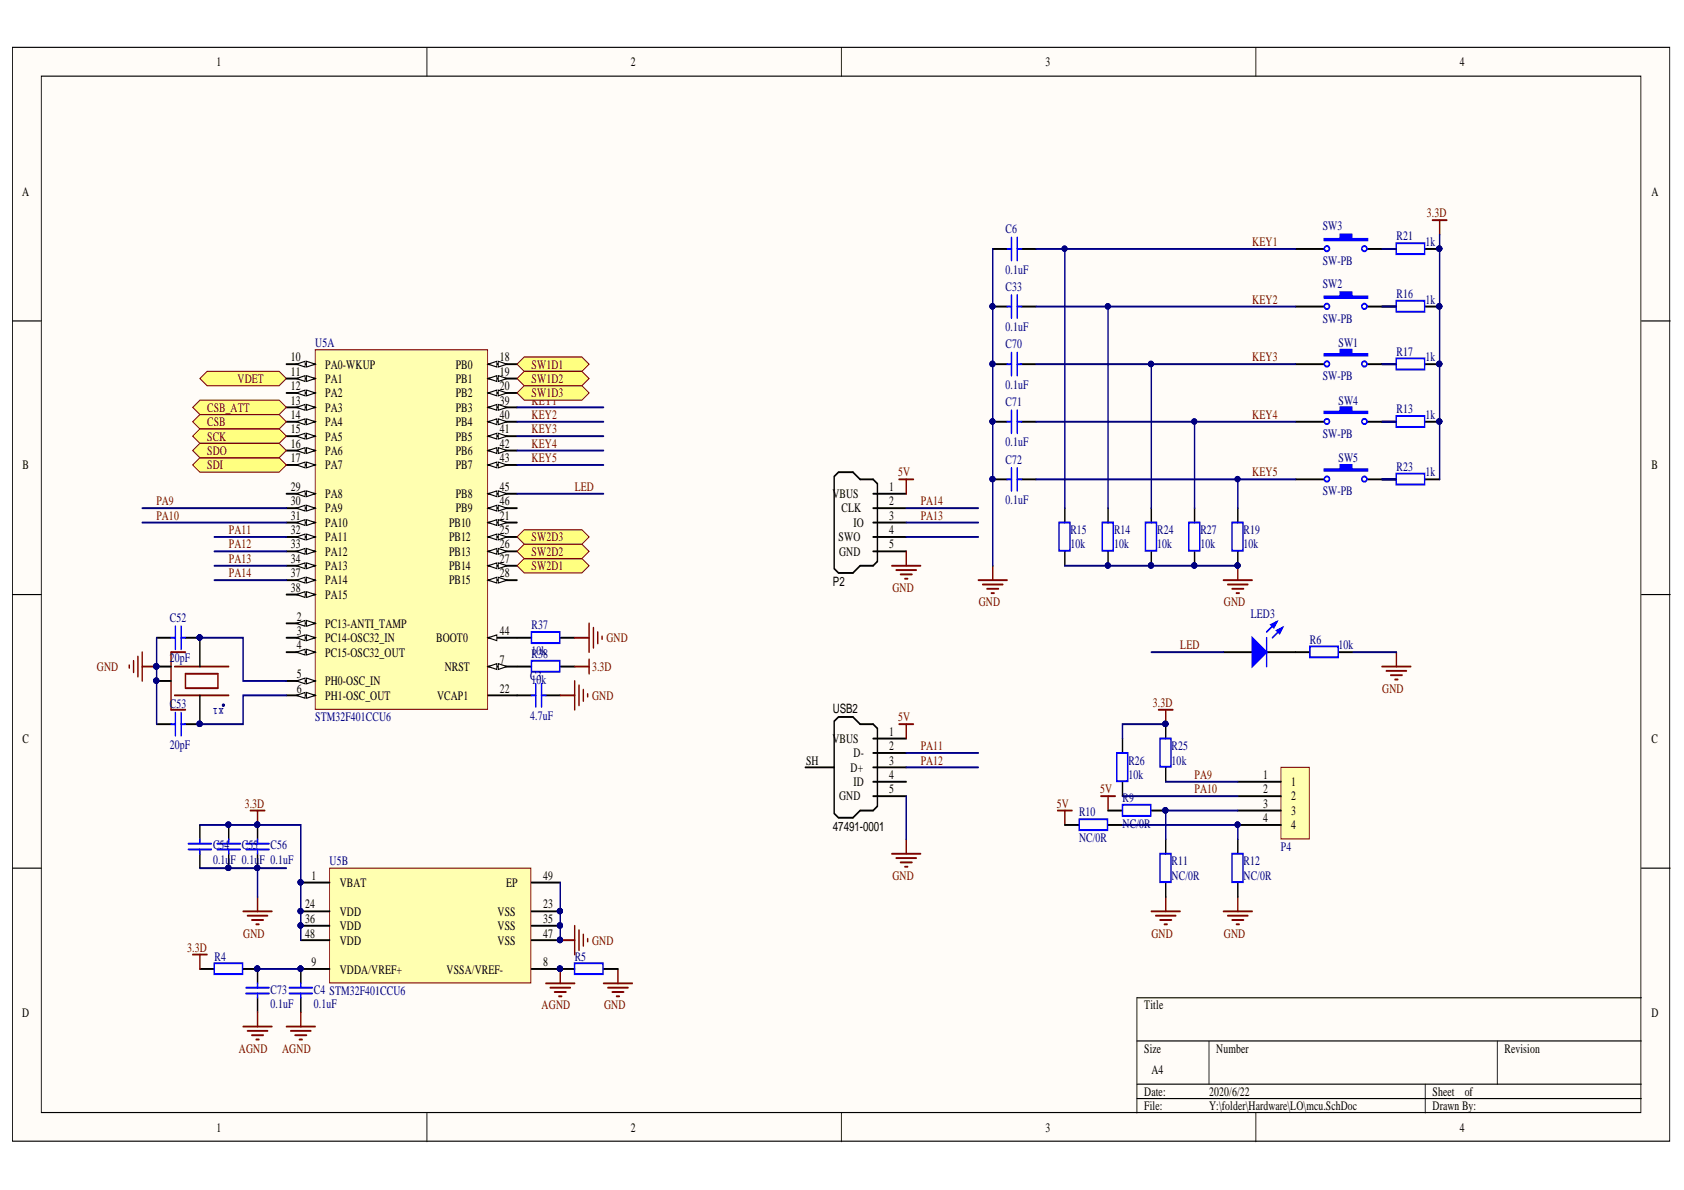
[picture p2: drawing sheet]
<svg xmlns="http://www.w3.org/2000/svg" width="297mm" height="210mm" viewBox="0 0 297 210" stroke-linecap="round" stroke-linejoin="round" font-family="sans-serif">
<defs><g id="words">
<g font-size="2.3">
<text x="38.2" y="11.7">1</text>
<text x="111.3" y="11.7">2</text>
<text x="184.4" y="11.7">3</text>
<text x="257.5" y="11.7">4</text>
<text x="3.9" y="34.5">A</text>
<text x="291.3" y="34.5">A</text>
<text x="51.3" y="63.8">10</text>
<text x="57.4" y="65">PA0-WKUP</text>
<text x="80.4" y="65">PB0</text>
<text x="88.2" y="63.8">18</text>
<text x="51.3" y="66.3">11</text>
<text x="51.3" y="68.8">12</text>
<text x="51.3" y="71.4">13</text>
<text x="57.4" y="67.6">PA1</text>
<text x="57.4" y="70.1">PA2</text>
<text x="80.4" y="67.6">PB1</text>
<text x="80.4" y="70.1">PB2</text>
<text x="88.2" y="66.3">19</text>
<text x="88.2" y="68.8">20</text>
<text x="88.2" y="71.4">39</text>
<text x="51.3" y="73.9">14</text>
<text x="51.3" y="76.4">15</text>
<text x="57.4" y="72.6">PA3</text>
<text x="57.4" y="75.2">PA4</text>
<text x="57.4" y="77.7">PA5</text>
<text x="80.4" y="72.6">PB3</text>
<text x="80.4" y="75.2">PB4</text>
<text x="80.4" y="77.7">PB5</text>
<text x="88.2" y="73.9">40</text>
<text x="88.2" y="76.4">41</text>
<text x="4" y="82.8">B</text>
<text x="51.3" y="79">16</text>
<text x="51.3" y="81.5">17</text>
<text x="57.4" y="80.2">PA6</text>
<text x="57.4" y="82.8">PA7</text>
<text x="80.4" y="80.2">PB6</text>
<text x="80.4" y="82.8">PB7</text>
<text x="88.2" y="79">42</text>
<text x="88.2" y="81.5">43</text>
<text x="291.3" y="82.8">B</text>
<text x="51.3" y="86.6">29</text>
<text x="51.3" y="89.1">30</text>
<text x="57.4" y="87.8">PA8</text>
<text x="80.4" y="87.8">PB8</text>
<text x="88.2" y="86.6">45</text>
<text x="88.2" y="89.1">46</text>
<text x="146.8" y="87.8">VBUS</text>
<text x="156.8" y="86.6">1</text>
<text x="156.8" y="89.1">2</text>
<text x="51.3" y="91.7">31</text>
<text x="51.3" y="94.2">32</text>
<text x="57.4" y="90.4">PA9</text>
<text x="57.4" y="92.9">PA10</text>
<text x="57.4" y="95.5">PA11</text>
<text x="79.2" y="92.9">PB10</text>
<text x="79.2" y="95.5">PB12</text>
<text x="80.4" y="90.4">PB9</text>
<text x="88.2" y="91.7">21</text>
<text x="88.2" y="94.2">25</text>
<text x="147.9" y="95.5">SWO</text>
<text x="148.4" y="90.4">CLK</text>
<text x="150.6" y="92.9">IO</text>
<text x="156.8" y="91.7">3</text>
<text x="156.8" y="94.2">4</text>
<text x="51.3" y="96.7">33</text>
<text x="51.3" y="99.3">34</text>
<text x="51.3" y="101.8">37</text>
<text x="57.4" y="98">PA12</text>
<text x="57.4" y="100.5">PA13</text>
<text x="79.2" y="98">PB13</text>
<text x="79.2" y="100.5">PB14</text>
<text x="88.2" y="96.7">26</text>
<text x="88.2" y="99.3">27</text>
<text x="88.2" y="101.8">28</text>
<text x="148" y="98">GND</text>
<text x="156.8" y="96.7">5</text>
<text x="51.3" y="104.4">38</text>
<text x="57.4" y="103.1">PA14</text>
<text x="57.4" y="105.7">PA15</text>
<text x="79.2" y="103.1">PB15</text>
<text x="146.9" y="103.4">P2</text>
<text x="52.4" y="109.5">2</text>
<text x="52.4" y="112">3</text>
<text x="57.4" y="110.8">PC13-ANTI_TAMP</text>
<text x="57.4" y="113.3">PC14-OSC32_IN</text>
<text x="76.9" y="113.3">BOOT0</text>
<text x="88.2" y="112">44</text>
<text x="52.4" y="114.6">4</text>
<text x="52.4" y="119.6">5</text>
<text x="57.4" y="115.8">PC15-OSC32_OUT</text>
<text x="78.4" y="118.4">NRST</text>
<text x="88.2" y="117.1">7</text>
<text x="52.4" y="122.2">6</text>
<text x="57.4" y="120.9">PH0-OSC_IN</text>
<text x="57.4" y="123.4">PH1-OSC_OUT</text>
<text x="77.1" y="123.4">VCAP1</text>
<text x="88.2" y="122.2">22</text>
<text x="146.9" y="125.7">USB2</text>
<text x="4" y="131.1">C</text>
<text x="146.8" y="131.1">VBUS</text>
<text x="156.8" y="129.8">1</text>
<text x="291.3" y="131.1">C</text>
<text x="142.2" y="134.9">SH</text>
<text x="150" y="136.1">D+</text>
<text x="150.6" y="133.6">D-</text>
<text x="156.8" y="132.3">2</text>
<text x="156.8" y="134.9">3</text>
<text x="156.8" y="137.4">4</text>
<text x="222.8" y="137.4">1</text>
<text x="148" y="141.2">GND</text>
<text x="150.6" y="138.7">ID</text>
<text x="156.8" y="139.9">5</text>
<text x="222.8" y="139.9">2</text>
<text x="222.8" y="142.5">3</text>
<text x="227.7" y="138.7">1</text>
<text x="227.7" y="141.2">2</text>
<text x="227.7" y="143.7">3</text>
<text x="146.9" y="146.5">47491-0001</text>
<text x="222.8" y="145">4</text>
<text x="227.7" y="146.3">4</text>
<text x="54.9" y="155.1">1</text>
<text x="95.8" y="155.1">49</text>
<text x="53.8" y="160.2">24</text>
<text x="59.9" y="156.4">VBAT</text>
<text x="59.9" y="161.5">VDD</text>
<text x="87.8" y="161.5">VSS</text>
<text x="89.3" y="156.4">EP</text>
<text x="95.8" y="160.2">23</text>
<text x="53.8" y="162.8">36</text>
<text x="53.8" y="165.4">48</text>
<text x="59.9" y="164.1">VDD</text>
<text x="59.9" y="166.6">VDD</text>
<text x="87.8" y="164.1">VSS</text>
<text x="87.8" y="166.6">VSS</text>
<text x="95.8" y="162.8">35</text>
<text x="95.8" y="165.4">47</text>
<text x="54.9" y="170.5">9</text>
<text x="59.9" y="171.7">VDDA/VREF+</text>
<text x="78.8" y="171.7">VSSA/VREF-</text>
<text x="95.8" y="170.5">8</text>
<text x="3.9" y="179.3">D</text>
<text x="201.8" y="178.1">Title</text>
<text x="291.3" y="179.3">D</text>
<text x="201.8" y="185.7">Size</text>
<text x="214.5" y="185.7">Number</text>
<text x="265.4" y="185.7">Revision</text>
<text x="203.1" y="189.5">A4</text>
<text x="201.8" y="193.3">Date:</text>
<text x="201.8" y="195.8">File:</text>
<text x="213.3" y="193.3">2020/6/22</text>
<text x="213.3" y="195.8">Y:\folder\Hardware\LO\mcu.SchDoc</text>
<text x="252.7" y="193.3">Sheet</text>
<text x="252.7" y="195.8">Drawn By:</text>
<text x="258.4" y="193.3">of</text>
<text x="38.2" y="199.6">1</text>
<text x="111.3" y="199.6">2</text>
<text x="184.4" y="199.6">3</text>
<text x="257.5" y="199.6">4</text>
</g>
<g font-size="2.3" fill="#000080">
<text x="177.4" y="41.1">C6</text>
<text x="233.3" y="40.6">SW3</text>
<text x="233.3" y="46.8">SW-PB</text>
<text x="246.3" y="42.4">R21</text>
<text x="251.4" y="43.5">1k</text>
<text x="177.4" y="48.3">0.1uF</text>
<text x="177.4" y="51.3">C33</text>
<text x="233.3" y="50.8">SW2</text>
<text x="246.3" y="52.6">R16</text>
<text x="251.4" y="53.6">1k</text>
<text x="177.4" y="58.4">0.1uF</text>
<text x="233.3" y="56.9">SW-PB</text>
<text x="55.6" y="61.2">U5A</text>
<text x="177.4" y="61.5">C70</text>
<text x="236.1" y="61.2">SW1</text>
<text x="246.3" y="62.7">R17</text>
<text x="251.4" y="63.8">1k</text>
<text x="177.4" y="68.6">0.1uF</text>
<text x="177.4" y="71.6">C71</text>
<text x="233.3" y="67">SW-PB</text>
<text x="236.1" y="71.4">SW4</text>
<text x="233.3" y="77.2">SW-PB</text>
<text x="246.3" y="72.9">R13</text>
<text x="251.4" y="73.9">1k</text>
<text x="177.4" y="78.7">0.1uF</text>
<text x="177.4" y="81.8">C72</text>
<text x="236.1" y="81.5">SW5</text>
<text x="246.3" y="83">R23</text>
<text x="177.4" y="88.9">0.1uF</text>
<text x="233.3" y="87.3">SW-PB</text>
<text x="251.4" y="84">1k</text>
<text x="188.8" y="94.2">R15</text>
<text x="196.5" y="94.2">R14</text>
<text x="204.1" y="94.2">R24</text>
<text x="211.7" y="94.2">R27</text>
<text x="219.4" y="94.2">R19</text>
<text x="188.8" y="96.7">10k</text>
<text x="196.5" y="96.7">10k</text>
<text x="204.1" y="96.7">10k</text>
<text x="211.7" y="96.7">10k</text>
<text x="219.4" y="96.7">10k</text>
<text x="30" y="109.7">C52</text>
<text x="93.8" y="111">R37</text>
<text x="220.6" y="109">LED3</text>
<text x="231" y="113.5">R6</text>
<text x="30" y="116.8">2</text>
<text x="30.8" y="116.8">0pF</text>
<text x="93.5" y="119.9">C3</text>
<text x="93.8" y="115.6">10k</text>
<text x="93.8" y="116.1">R38</text>
<text x="236.1" y="114.6">10k</text>
<text x="30" y="125">C53</text>
<text x="93.8" y="120.7">1</text>
<text x="94.7" y="120.7">0</text>
<text x="95.5" y="120.7">k</text>
<text x="55.6" y="127.2">STM32F401CCU6</text>
<text x="93.5" y="127">4.7uF</text>
<text x="30" y="132.1">20pF</text>
<text x="199" y="134.9">R26</text>
<text x="199" y="137.4">10k</text>
<text x="206.7" y="132.3">R25</text>
<text x="206.7" y="134.9">10k</text>
<text x="190.3" y="144">R10</text>
<text x="198" y="141.5">R9</text>
<text x="37.6" y="149.8">C54</text>
<text x="42.7" y="149.8">C55</text>
<text x="47.7" y="149.8">C56</text>
<text x="190.3" y="148.6">NC/0R</text>
<text x="198" y="146">NC/0R</text>
<text x="37.6" y="152.4">0.1u</text>
<text x="40.7" y="152.4">F 0.1u</text>
<text x="45.8" y="152.4">F 0.1uF</text>
<text x="58.1" y="152.6">U5B</text>
<text x="206.7" y="152.6">R11</text>
<text x="206.7" y="155.1">NC/0R</text>
<text x="219.4" y="152.6">R12</text>
<text x="219.4" y="155.1">NC/0R</text>
<text x="226" y="150.1">P4</text>
<text x="37.8" y="169.4">R4</text>
<text x="101.4" y="169.4">R5</text>
<text x="47.7" y="177.8">0.1uF</text>
<text x="47.7" y="175.3">C73</text>
<text x="55.3" y="177.8">0.1uF</text>
<text x="55.3" y="175.3">C4 STM32F401CCU6</text>
</g>
<g font-size="2.3" fill="#800000">
<text x="251.7" y="38.3">3.3D</text>
<text x="220.9" y="43.5">KEY1</text>
<text x="220.9" y="53.6">KEY2</text>
<text x="93.8" y="65">SW1D1</text>
<text x="220.9" y="63.8">KEY3</text>
<text x="41.9" y="67.6">VDET</text>
<text x="93.8" y="71.4">KEY1</text>
<text x="93.8" y="67.6">SW1D2</text>
<text x="93.8" y="70.1">SW1D3</text>
<text x="36.6" y="75.2">CSB</text>
<text x="36.6" y="77.7">SCK</text>
<text x="36.6" y="72.6">CSB_ATT</text>
<text x="93.8" y="73.9">KEY2</text>
<text x="93.8" y="76.4">KEY3</text>
<text x="220.9" y="73.9">KEY4</text>
<text x="36.6" y="82.8">SDI</text>
<text x="36.6" y="80.2">SDO</text>
<text x="93.8" y="79">KEY4</text>
<text x="93.8" y="81.5">KEY5</text>
<text x="27.6" y="89.1">PA9</text>
<text x="101.4" y="86.6">LED</text>
<text x="158.4" y="84">5V</text>
<text x="162.4" y="89.1">PA14</text>
<text x="220.9" y="84">KEY5</text>
<text x="27.6" y="91.7">PA10</text>
<text x="40.4" y="94.2">PA11</text>
<text x="93.8" y="95.5">SW2D3</text>
<text x="162.4" y="91.7">PA13</text>
<text x="40.4" y="101.8">PA14</text>
<text x="40.4" y="99.3">PA13</text>
<text x="40.4" y="96.7">PA12</text>
<text x="93.8" y="100.5">SW2D1</text>
<text x="93.8" y="98">SW2D2</text>
<text x="157.4" y="104.4">GND</text>
<text x="172.6" y="107">GND</text>
<text x="215.9" y="107">GND</text>
<text x="107" y="113.3">GND</text>
<text x="17.1" y="118.4">GND</text>
<text x="104.4" y="118.4">3.3D</text>
<text x="208.2" y="114.6">LED</text>
<text x="104.4" y="123.4">GND</text>
<text x="203.4" y="124.7">3.3D</text>
<text x="243.8" y="122.2">GND</text>
<text x="158.4" y="127.2">5V</text>
<text x="162.4" y="132.3">PA11</text>
<text x="162.4" y="134.9">PA12</text>
<text x="210.7" y="137.4">PA9</text>
<text x="43.2" y="142.5">3.3D</text>
<text x="186.4" y="142.5">5V</text>
<text x="194" y="139.9">5V</text>
<text x="210.7" y="139.9">PA10</text>
<text x="157.4" y="155.1">GND</text>
<text x="33" y="167.9">3.3D</text>
<text x="42.9" y="165.4">GND</text>
<text x="104.4" y="166.6">GND</text>
<text x="203.1" y="165.4">GND</text>
<text x="215.9" y="165.4">GND</text>
<text x="95.5" y="178.1">AGND</text>
<text x="106.5" y="178.1">GND</text>
<text x="42.1" y="185.7">AGND</text>
<text x="49.8" y="185.7">AGND</text>
</g>
<text font-size="1.8" fill="#000080" x="39.4" y="125" transform="rotate(-180 39.4 125)">X1</text>
</g></defs>
<g fill="#fffcf8" stroke="#000" stroke-width=".18">
<path d="M2.2 8.4h292.3v192.9h-292.3z"/>
<path d="M7.3 13.4h282.1v182.8h-282.1z"/>
</g>
<g fill="none" stroke="#000" stroke-width=".18">
<path d="M75.3 8.4v5M148.4 8.4v5M221.5 8.4v5M2.2 56.6h5.1M289.5 56.6h5.1M2.2 104.9h5.1M289.5 104.9h5.1M2.2 153.1h5.1M289.5 153.1h5.1M289.5 176h-89v20.3M75.3 196.3v5.1M148.4 196.3v5.1"/>
<path d="M200.5 183.6h89M200.5 191.2h89M200.5 193.8h89M213.3 183.6v7.6M221.5 196.3v5.1M251.4 191.2v5.1M264.1 183.6v7.6"/>
</g>
<g fill="none" stroke="#800000" stroke-width=".29">
<path d="M157.3 99.8h5.1M158.6 84.6h2.5M159.9 84.6v2.5M159.9 97.3v2.5M22.8 117.3v.5M23.6 116.6v2M24.3 115.8v3.6M25.1 117.6h2.5M25.1 115v5.1M30.8 117.6h9.5M32.7 118.8h5.7v2.6h-5.7zM32.7 115h-2.5v10.2h2.5"/>
<path d="M101.4 112.5h2.5M103.9 110v5M104.7 110.7v3.6M105.4 111.5v2M106.2 112.2v.5M158.1 100.6h3.5M158.8 101.3h2.1M159.6 102.1h.5M30.8 122.7h9.5M44.2 143h2.5M45.4 143v2.5M45.4 158.2v2.6"/>
<path d="M42.9 160.8h5.1M43.6 161.5h3.6M44.4 162.3h2M45.2 163h.5"/>
</g>
<g fill="#000080" stroke="#000080" stroke-width=".18">
<circle cx="45.4" cy="145.5" r=".46"/>
<circle cx="35.2" cy="127.7" r=".46"/>
<circle cx="35.2" cy="112.4" r=".46"/>
<circle cx="27.6" cy="120.1" r=".46"/>
<circle cx="27.6" cy="117.5" r=".47"/>
<circle cx="39.4" cy="124.4" r=".21"/>
<circle cx="45.4" cy="153.1" r=".46"/>
<circle cx="40.3" cy="153.1" r=".46"/>
<circle cx="40.3" cy="145.5" r=".46"/>
<circle cx="53" cy="170.9" r=".46"/>
<circle cx="45.4" cy="170.9" r=".46"/>
</g>
<g fill="none" stroke="#000" stroke-width=".29">
<path d="M147.1 84l.8-.7h2.5l1.3 1.3h2.3l.8 .7v13.7l-.8 .8h-2.3l-1.3 1.3h-2.5l-.8-.8zM154 87.1h5.9M154 89.6h5.9M154 92.2h5.9M154 94.7h5.9M154 97.3h5.9M27.6 112.5h2.6M27.6 117.6h2.6M32.7 112.5h2.6v5.1M91.2 112.5h2.5M91.2 117.6h2.5M98.8 112.5h2.6"/>
<path d="M98.8 117.6h2.6M27.6 120.1h2.6M27.6 127.7h2.6M35.3 122.7v5h-2.6M35.3 145.5v2.6M35.3 150.6v2.5M40.3 145.5v2.6M40.3 150.6v2.5M45.4 145.5v2.6M45.4 150.6v2.5M35.3 170.9h2.5M42.9 170.9h2.5v2.6"/>
<path d="M45.4 176v2.5M53.1 170.9v2.6M53.1 176v2.5"/>
</g>
<g fill="none" stroke="#00f" stroke-width=".29">
<path d="M30.2 112.5h.7M30.9 110.5v4M32 110.5v4M32 112.5h.7M93.7 111.5h5v1.9h-5zM93.7 116.6h5v1.9h-5zM30.2 127.7h.7M30.9 125.7v4.1M32 125.7v4.1M32 127.7h.7M33.2 148.8h4.1M33.2 149.8h4.1"/>
<path d="M35.3 148.1v.7M35.3 149.8v.8M38.3 148.8h4.1M38.3 149.8h4.1M40.3 148.1v.7M40.3 149.8v.8M43.4 148.8h4.1M43.4 149.8h4.1M45.4 148.1v.7M45.4 149.8v.8M37.8 169.9h5v1.9h-5zM43.4 174.2h4.1"/>
<path d="M43.4 175.2h4.1M45.4 173.5v.7M45.4 175.2v.8M51 174.2h4.1M51 175.2h4.1M53.1 173.5v.7M53.1 175.2v.8"/>
</g>
<path d="M35.3 66.8l1.2-1.3h12.7l1.3 1.3-1.3 1.2h-12.7z" fill-rule="evenodd" fill="#ffff80" stroke="#800000" stroke-width=".18"/>
<path d="M91.2 122.7h2.5M96.3 122.7h2.5" fill="none" stroke="#000" stroke-width=".29"/>
<path d="M93.7 122.7h.8M94.5 120.6v4.1M95.5 120.6v4.1M95.5 122.7h.8" fill="none" stroke="#00f" stroke-width=".29"/>
<path d="M101.4 117.6h2.5M103.9 116.3v2.5M98.8 122.7h2.6M101.4 120.1v5.1M102.1 120.9v3.5M102.9 121.6v2.1M103.7 122.4v.5" fill="none" stroke="#800000" stroke-width=".29"/>
<path d="M55.6 61.7h30.4v63.4h-30.4z" fill="#ffffb0" stroke="#800000" stroke-width=".18"/>
<path d="M50.5 64.2h5.1" fill="none" stroke="#000" stroke-width=".29"/>
<path d="M54.1 63.7l1.5 .5-1.5 .5z" fill="#fffcf8"/>
<path d="M54.1 63.7l1.5 .5-1.5 .5z" fill="none" stroke="#000" stroke-width=".18"/>
<path d="M52.3 64.2l1.5-.5v1z" fill="#fffcf8"/>
<path d="M52.3 64.2l1.5-.5v1z" fill="none" stroke="#000" stroke-width=".18"/>
<path d="M50.5 66.8h5.1" fill="none" stroke="#000" stroke-width=".29"/>
<path d="M54.1 66.3l1.5 .5-1.5 .5z" fill="#fffcf8"/>
<path d="M54.1 66.3l1.5 .5-1.5 .5z" fill="none" stroke="#000" stroke-width=".18"/>
<path d="M52.3 66.8l1.5-.5v1z" fill="#fffcf8"/>
<path d="M52.3 66.8l1.5-.5v1z" fill="none" stroke="#000" stroke-width=".18"/>
<path d="M50.5 69.3h5.1" fill="none" stroke="#000" stroke-width=".29"/>
<path d="M54.1 68.8l1.5 .5-1.5 .5z" fill="#fffcf8"/>
<path d="M54.1 68.8l1.5 .5-1.5 .5z" fill="none" stroke="#000" stroke-width=".18"/>
<path d="M52.3 69.3l1.5-.5v1z" fill="#fffcf8"/>
<path d="M52.3 69.3l1.5-.5v1z" fill="none" stroke="#000" stroke-width=".18"/>
<path d="M50.5 71.9h5.1" fill="none" stroke="#000" stroke-width=".29"/>
<path d="M54.1 71.3l1.5 .6-1.5 .5z" fill="#fffcf8"/>
<path d="M54.1 71.3l1.5 .6-1.5 .5z" fill="none" stroke="#000" stroke-width=".18"/>
<path d="M52.3 71.9l1.5-.6v1.1z" fill="#fffcf8"/>
<path d="M52.3 71.9l1.5-.6v1.1z" fill="none" stroke="#000" stroke-width=".18"/>
<path d="M50.5 74.4h5.1" fill="none" stroke="#000" stroke-width=".29"/>
<path d="M54.1 73.9l1.5 .5-1.5 .5z" fill="#fffcf8"/>
<path d="M54.1 73.9l1.5 .5-1.5 .5z" fill="none" stroke="#000" stroke-width=".18"/>
<path d="M52.3 74.4l1.5-.5v1z" fill="#fffcf8"/>
<path d="M52.3 74.4l1.5-.5v1z" fill="none" stroke="#000" stroke-width=".18"/>
<path d="M50.5 76.9h5.1" fill="none" stroke="#000" stroke-width=".29"/>
<path d="M54.1 76.4l1.5 .5-1.5 .5z" fill="#fffcf8"/>
<path d="M54.1 76.4l1.5 .5-1.5 .5z" fill="none" stroke="#000" stroke-width=".18"/>
<path d="M52.3 76.9l1.5-.5v1z" fill="#fffcf8"/>
<path d="M52.3 76.9l1.5-.5v1z" fill="none" stroke="#000" stroke-width=".18"/>
<path d="M50.5 79.5h5.1" fill="none" stroke="#000" stroke-width=".29"/>
<path d="M54.1 79l1.5 .5-1.5 .5z" fill="#fffcf8"/>
<path d="M54.1 79l1.5 .5-1.5 .5z" fill="none" stroke="#000" stroke-width=".18"/>
<path d="M52.3 79.5l1.5-.5v1z" fill="#fffcf8"/>
<path d="M52.3 79.5l1.5-.5v1z" fill="none" stroke="#000" stroke-width=".18"/>
<path d="M50.5 82h5.1" fill="none" stroke="#000" stroke-width=".29"/>
<path d="M54.1 81.5l1.5 .5-1.5 .5z" fill="#fffcf8"/>
<path d="M54.1 81.5l1.5 .5-1.5 .5z" fill="none" stroke="#000" stroke-width=".18"/>
<path d="M52.3 82l1.5-.5v1z" fill="#fffcf8"/>
<path d="M52.3 82l1.5-.5v1z" fill="none" stroke="#000" stroke-width=".18"/>
<path d="M50.5 87.1h5.1" fill="none" stroke="#000" stroke-width=".29"/>
<path d="M54.1 86.6l1.5 .5-1.5 .5z" fill="#fffcf8"/>
<path d="M54.1 86.6l1.5 .5-1.5 .5z" fill="none" stroke="#000" stroke-width=".18"/>
<path d="M52.3 87.1l1.5-.5v1z" fill="#fffcf8"/>
<path d="M52.3 87.1l1.5-.5v1z" fill="none" stroke="#000" stroke-width=".18"/>
<path d="M50.5 89.6h5.1" fill="none" stroke="#000" stroke-width=".29"/>
<path d="M54.1 89.1l1.5 .5-1.5 .5z" fill="#fffcf8"/>
<path d="M54.1 89.1l1.5 .5-1.5 .5z" fill="none" stroke="#000" stroke-width=".18"/>
<path d="M52.3 89.6l1.5-.5v1z" fill="#fffcf8"/>
<path d="M52.3 89.6l1.5-.5v1z" fill="none" stroke="#000" stroke-width=".18"/>
<path d="M50.5 92.2h5.1" fill="none" stroke="#000" stroke-width=".29"/>
<path d="M54.1 91.7l1.5 .5-1.5 .5z" fill="#fffcf8"/>
<path d="M54.1 91.7l1.5 .5-1.5 .5z" fill="none" stroke="#000" stroke-width=".18"/>
<path d="M52.3 92.2l1.5-.5v1z" fill="#fffcf8"/>
<path d="M52.3 92.2l1.5-.5v1z" fill="none" stroke="#000" stroke-width=".18"/>
<path d="M50.5 94.7h5.1" fill="none" stroke="#000" stroke-width=".29"/>
<path d="M54.1 94.2l1.5 .5-1.5 .5z" fill="#fffcf8"/>
<path d="M54.1 94.2l1.5 .5-1.5 .5z" fill="none" stroke="#000" stroke-width=".18"/>
<path d="M52.3 94.7l1.5-.5v1z" fill="#fffcf8"/>
<path d="M52.3 94.7l1.5-.5v1z" fill="none" stroke="#000" stroke-width=".18"/>
<path d="M50.5 97.3h5.1" fill="none" stroke="#000" stroke-width=".29"/>
<path d="M54.1 96.7l1.5 .6-1.5 .5z" fill="#fffcf8"/>
<path d="M54.1 96.7l1.5 .6-1.5 .5z" fill="none" stroke="#000" stroke-width=".18"/>
<path d="M52.3 97.3l1.5-.6v1.1z" fill="#fffcf8"/>
<path d="M52.3 97.3l1.5-.6v1.1z" fill="none" stroke="#000" stroke-width=".18"/>
<path d="M50.5 99.8h5.1" fill="none" stroke="#000" stroke-width=".29"/>
<path d="M54.1 99.3l1.5 .5-1.5 .5z" fill="#fffcf8"/>
<path d="M54.1 99.3l1.5 .5-1.5 .5z" fill="none" stroke="#000" stroke-width=".18"/>
<path d="M52.3 99.8l1.5-.5v1z" fill="#fffcf8"/>
<path d="M52.3 99.8l1.5-.5v1z" fill="none" stroke="#000" stroke-width=".18"/>
<path d="M50.5 102.3h5.1" fill="none" stroke="#000" stroke-width=".29"/>
<path d="M54.1 101.8l1.5 .5-1.5 .5z" fill="#fffcf8"/>
<path d="M54.1 101.8l1.5 .5-1.5 .5z" fill="none" stroke="#000" stroke-width=".18"/>
<path d="M52.3 102.3l1.5-.5v1z" fill="#fffcf8"/>
<path d="M52.3 102.3l1.5-.5v1z" fill="none" stroke="#000" stroke-width=".18"/>
<path d="M50.5 104.9h5.1" fill="none" stroke="#000" stroke-width=".29"/>
<path d="M54.1 104.4l1.5 .5-1.5 .5z" fill="#fffcf8"/>
<path d="M54.1 104.4l1.5 .5-1.5 .5z" fill="none" stroke="#000" stroke-width=".18"/>
<path d="M52.3 104.9l1.5-.5v1z" fill="#fffcf8"/>
<path d="M52.3 104.9l1.5-.5v1z" fill="none" stroke="#000" stroke-width=".18"/>
<path d="M86.1 64.2h5.1" fill="none" stroke="#000" stroke-width=".29"/>
<path d="M86.1 64.2l1.5-.5v1z" fill="#fffcf8"/>
<path d="M86.1 64.2l1.5-.5v1z" fill="none" stroke="#000" stroke-width=".18"/>
<path d="M87.9 63.7l1.5 .5-1.5 .5z" fill="#fffcf8"/>
<path d="M87.9 63.7l1.5 .5-1.5 .5z" fill="none" stroke="#000" stroke-width=".18"/>
<path d="M86.1 66.8h5.1" fill="none" stroke="#000" stroke-width=".29"/>
<path d="M86.1 66.8l1.5-.5v1z" fill="#fffcf8"/>
<path d="M86.1 66.8l1.5-.5v1z" fill="none" stroke="#000" stroke-width=".18"/>
<path d="M87.9 66.3l1.5 .5-1.5 .5z" fill="#fffcf8"/>
<path d="M87.9 66.3l1.5 .5-1.5 .5z" fill="none" stroke="#000" stroke-width=".18"/>
<path d="M86.1 69.3h5.1" fill="none" stroke="#000" stroke-width=".29"/>
<path d="M86.1 69.3l1.5-.5v1z" fill="#fffcf8"/>
<path d="M86.1 69.3l1.5-.5v1z" fill="none" stroke="#000" stroke-width=".18"/>
<path d="M87.9 68.8l1.5 .5-1.5 .5z" fill="#fffcf8"/>
<path d="M87.9 68.8l1.5 .5-1.5 .5z" fill="none" stroke="#000" stroke-width=".18"/>
<path d="M86.1 92.2h5.1" fill="none" stroke="#000" stroke-width=".29"/>
<path d="M86.1 92.2l1.5-.5v1z" fill="#fffcf8"/>
<path d="M86.1 92.2l1.5-.5v1z" fill="none" stroke="#000" stroke-width=".18"/>
<path d="M87.9 91.7l1.5 .5-1.5 .5z" fill="#fffcf8"/>
<path d="M87.9 91.7l1.5 .5-1.5 .5z" fill="none" stroke="#000" stroke-width=".18"/>
<path d="M86.1 94.7h5.1" fill="none" stroke="#000" stroke-width=".29"/>
<path d="M86.1 94.7l1.5-.5v1z" fill="#fffcf8"/>
<path d="M86.1 94.7l1.5-.5v1z" fill="none" stroke="#000" stroke-width=".18"/>
<path d="M87.9 94.2l1.5 .5-1.5 .5z" fill="#fffcf8"/>
<path d="M87.9 94.2l1.5 .5-1.5 .5z" fill="none" stroke="#000" stroke-width=".18"/>
<path d="M86.1 97.3h5.1" fill="none" stroke="#000" stroke-width=".29"/>
<path d="M86.1 97.3l1.5-.6v1.1z" fill="#fffcf8"/>
<path d="M86.1 97.3l1.5-.6v1.1z" fill="none" stroke="#000" stroke-width=".18"/>
<path d="M87.9 96.7l1.5 .6-1.5 .5z" fill="#fffcf8"/>
<path d="M87.9 96.7l1.5 .6-1.5 .5z" fill="none" stroke="#000" stroke-width=".18"/>
<path d="M86.1 99.8h5.1" fill="none" stroke="#000" stroke-width=".29"/>
<path d="M86.1 99.8l1.5-.5v1z" fill="#fffcf8"/>
<path d="M86.1 99.8l1.5-.5v1z" fill="none" stroke="#000" stroke-width=".18"/>
<path d="M87.9 99.3l1.5 .5-1.5 .5z" fill="#fffcf8"/>
<path d="M87.9 99.3l1.5 .5-1.5 .5z" fill="none" stroke="#000" stroke-width=".18"/>
<path d="M86.1 102.3h5.1" fill="none" stroke="#000" stroke-width=".29"/>
<path d="M86.1 102.3l1.5-.5v1z" fill="#fffcf8"/>
<path d="M86.1 102.3l1.5-.5v1z" fill="none" stroke="#000" stroke-width=".18"/>
<path d="M87.9 101.8l1.5 .5-1.5 .5z" fill="#fffcf8"/>
<path d="M87.9 101.8l1.5 .5-1.5 .5z" fill="none" stroke="#000" stroke-width=".18"/>
<path d="M86.1 71.9h5.1" fill="none" stroke="#000" stroke-width=".29"/>
<path d="M86.1 71.9l1.5-.6v1.1z" fill="#fffcf8"/>
<path d="M86.1 71.9l1.5-.6v1.1z" fill="none" stroke="#000" stroke-width=".18"/>
<path d="M87.9 71.3l1.5 .6-1.5 .5z" fill="#fffcf8"/>
<path d="M87.9 71.3l1.5 .6-1.5 .5z" fill="none" stroke="#000" stroke-width=".18"/>
<path d="M86.1 74.4h5.1" fill="none" stroke="#000" stroke-width=".29"/>
<path d="M86.1 74.4l1.5-.5v1z" fill="#fffcf8"/>
<path d="M86.1 74.4l1.5-.5v1z" fill="none" stroke="#000" stroke-width=".18"/>
<path d="M87.9 73.9l1.5 .5-1.5 .5z" fill="#fffcf8"/>
<path d="M87.9 73.9l1.5 .5-1.5 .5z" fill="none" stroke="#000" stroke-width=".18"/>
<path d="M86.1 76.9h5.1" fill="none" stroke="#000" stroke-width=".29"/>
<path d="M86.1 76.9l1.5-.5v1z" fill="#fffcf8"/>
<path d="M86.1 76.9l1.5-.5v1z" fill="none" stroke="#000" stroke-width=".18"/>
<path d="M87.9 76.4l1.5 .5-1.5 .5z" fill="#fffcf8"/>
<path d="M87.9 76.4l1.5 .5-1.5 .5z" fill="none" stroke="#000" stroke-width=".18"/>
<path d="M86.1 79.5h5.1" fill="none" stroke="#000" stroke-width=".29"/>
<path d="M86.1 79.5l1.5-.5v1z" fill="#fffcf8"/>
<path d="M86.1 79.5l1.5-.5v1z" fill="none" stroke="#000" stroke-width=".18"/>
<path d="M87.9 79l1.5 .5-1.5 .5z" fill="#fffcf8"/>
<path d="M87.9 79l1.5 .5-1.5 .5z" fill="none" stroke="#000" stroke-width=".18"/>
<path d="M86.1 82h5.1" fill="none" stroke="#000" stroke-width=".29"/>
<path d="M86.1 82l1.5-.5v1z" fill="#fffcf8"/>
<path d="M86.1 82l1.5-.5v1z" fill="none" stroke="#000" stroke-width=".18"/>
<path d="M87.9 81.5l1.5 .5-1.5 .5z" fill="#fffcf8"/>
<path d="M87.9 81.5l1.5 .5-1.5 .5z" fill="none" stroke="#000" stroke-width=".18"/>
<path d="M86.1 87.1h5.1" fill="none" stroke="#000" stroke-width=".29"/>
<path d="M86.1 87.1l1.5-.5v1z" fill="#fffcf8"/>
<path d="M86.1 87.1l1.5-.5v1z" fill="none" stroke="#000" stroke-width=".18"/>
<path d="M87.9 86.6l1.5 .5-1.5 .5z" fill="#fffcf8"/>
<path d="M87.9 86.6l1.5 .5-1.5 .5z" fill="none" stroke="#000" stroke-width=".18"/>
<path d="M86.1 89.6h5.1" fill="none" stroke="#000" stroke-width=".29"/>
<path d="M86.1 89.6l1.5-.5v1z" fill="#fffcf8"/>
<path d="M86.1 89.6l1.5-.5v1z" fill="none" stroke="#000" stroke-width=".18"/>
<path d="M87.9 89.1l1.5 .5-1.5 .5z" fill="#fffcf8"/>
<path d="M87.9 89.1l1.5 .5-1.5 .5z" fill="none" stroke="#000" stroke-width=".18"/>
<path d="M50.5 110h5.1" fill="none" stroke="#000" stroke-width=".29"/>
<path d="M54.1 109.4l1.5 .6-1.5 .5z" fill="#fffcf8"/>
<path d="M54.1 109.4l1.5 .6-1.5 .5z" fill="none" stroke="#000" stroke-width=".18"/>
<path d="M52.3 110l1.5-.6v1.1z" fill="#fffcf8"/>
<path d="M52.3 110l1.5-.6v1.1z" fill="none" stroke="#000" stroke-width=".18"/>
<path d="M50.5 112.5h5.1" fill="none" stroke="#000" stroke-width=".29"/>
<path d="M54.1 112l1.5 .5-1.5 .5z" fill="#fffcf8"/>
<path d="M54.1 112l1.5 .5-1.5 .5z" fill="none" stroke="#000" stroke-width=".18"/>
<path d="M52.3 112.5l1.5-.5v1z" fill="#fffcf8"/>
<path d="M52.3 112.5l1.5-.5v1z" fill="none" stroke="#000" stroke-width=".18"/>
<path d="M50.5 115h5.1" fill="none" stroke="#000" stroke-width=".29"/>
<path d="M54.1 114.5l1.5 .5-1.5 .5z" fill="#fffcf8"/>
<path d="M54.1 114.5l1.5 .5-1.5 .5z" fill="none" stroke="#000" stroke-width=".18"/>
<path d="M52.3 115l1.5-.5v1z" fill="#fffcf8"/>
<path d="M52.3 115l1.5-.5v1z" fill="none" stroke="#000" stroke-width=".18"/>
<path d="M50.5 120.1h5.1" fill="none" stroke="#000" stroke-width=".29"/>
<path d="M54.1 119.6l1.5 .5-1.5 .5z" fill="#fffcf8"/>
<path d="M54.1 119.6l1.5 .5-1.5 .5z" fill="none" stroke="#000" stroke-width=".18"/>
<path d="M52.3 120.1l1.5-.5v1z" fill="#fffcf8"/>
<path d="M52.3 120.1l1.5-.5v1z" fill="none" stroke="#000" stroke-width=".18"/>
<path d="M50.5 122.7h5.1" fill="none" stroke="#000" stroke-width=".29"/>
<path d="M54.1 122.1l1.5 .6-1.5 .5z" fill="#fffcf8"/>
<path d="M54.1 122.1l1.5 .6-1.5 .5z" fill="none" stroke="#000" stroke-width=".18"/>
<path d="M52.3 122.7l1.5-.6v1.1z" fill="#fffcf8"/>
<path d="M52.3 122.7l1.5-.6v1.1z" fill="none" stroke="#000" stroke-width=".18"/>
<path d="M86.1 117.6h5.1" fill="none" stroke="#000" stroke-width=".29"/>
<path d="M86.1 117.6l1.5-.5v1z" fill="#fffcf8"/>
<path d="M86.1 117.6l1.5-.5v1z" fill="none" stroke="#000" stroke-width=".18"/>
<path d="M87.9 117.1l1.5 .5-1.5 .5z" fill="#fffcf8"/>
<path d="M87.9 117.1l1.5 .5-1.5 .5z" fill="none" stroke="#000" stroke-width=".18"/>
<path d="M86.1 112.5h5.1M86.1 122.7h5.1" fill="none" stroke="#000" stroke-width=".29"/>
<path d="M86.1 112.5l1.5-.5v1z" fill="#fffcf8"/>
<path d="M86.1 112.5l1.5-.5v1z" fill="none" stroke="#000" stroke-width=".18"/>
<path d="M58.1 153.1h35.5v20.3h-35.5z" fill="#ffffb0" stroke="#800000" stroke-width=".18"/>
<g fill="none" stroke="#000" stroke-width=".29">
<path d="M228.5 54.1h5.1M241.2 54.1h5.1M53.1 155.7h5M93.7 155.7h5.1M53.1 170.9h5M53.1 160.8h5M53.1 163.3h5M53.1 165.8h5M93.7 170.9h7.7M93.7 160.8h5.1M93.7 163.3h5.1M93.7 165.8h5.1"/>
<path d="M106.5 170.9h2.5"/>
</g>
<g fill="#000080" stroke="#000080" stroke-width=".18">
<circle cx="53" cy="155.6" r=".46"/>
<circle cx="98.8" cy="170.9" r=".46"/>
<circle cx="53" cy="170.9" r=".46"/>
<circle cx="98.8" cy="160.7" r=".46"/>
<circle cx="53" cy="160.7" r=".46"/>
<circle cx="98.8" cy="163.2" r=".46"/>
<circle cx="53" cy="163.2" r=".46"/>
<circle cx="98.8" cy="165.8" r=".47"/>
</g>
<g fill="none" stroke="#800000" stroke-width=".29">
<path d="M34 168.4h2.5M35.3 168.4v2.5M96.3 173.5h5.1M97 174.2h3.6M97.8 175h2M98.6 175.7h.5M98.8 170.9v2.6M98.8 165.8h2.6M101.4 163.3v5.1M102.1 164.1v3.5M102.9 164.8v2.1M103.7 165.6v.5"/>
<path d="M106.5 173.5h5M107.2 174.2h3.6M108 175h2M108.7 175.7h.6M109 170.9v2.6"/>
</g>
<path d="M101.3 169.9h5.1v1.9h-5.1z" fill="none" stroke="#00f" stroke-width=".29"/>
<path d="M233.6 52.3h2.8v-.8h2v.8h2.8v.2h-7.6z" fill-rule="evenodd" fill="#00f"/>
<g fill="none" stroke="#00f" stroke-width=".29">
<path d="M233.6 52.3h2.8v-.8h2v.8h2.8v.2h-7.6z"/>
<circle cx="234" cy="54" r=".46"/>
<circle cx="240.7" cy="54" r=".46"/>
</g>
<path d="M228.5 64.2h5.1M241.2 64.2h5.1" fill="none" stroke="#000" stroke-width=".29"/>
<path d="M233.6 62.5h2.8v-.8h2v.8h2.8v.2h-7.6z" fill-rule="evenodd" fill="#00f"/>
<g fill="none" stroke="#00f" stroke-width=".29">
<path d="M233.6 62.5h2.8v-.8h2v.8h2.8v.2h-7.6z"/>
<circle cx="234" cy="64.2" r=".46"/>
<circle cx="240.7" cy="64.2" r=".46"/>
</g>
<path d="M228.5 43.9h5.1M241.2 43.9h5.1" fill="none" stroke="#000" stroke-width=".29"/>
<path d="M233.6 42.1h2.8v-.7h2v.7h2.8v.3h-7.6z" fill-rule="evenodd" fill="#00f"/>
<g fill="none" stroke="#00f" stroke-width=".29">
<path d="M233.6 42.1h2.8v-.7h2v.7h2.8v.3h-7.6zM246.3 42.9h5v1.9h-5zM246.3 53.1h5v1.9h-5zM246.3 63.2h5v2h-5zM202 92.2h2v5h-2zM209.7 92.2h1.9v5h-1.9zM217.3 92.2h2v5h-2z"/>
<circle cx="234.1" cy="43.9" r=".46"/>
<circle cx="240.7" cy="43.9" r=".46"/>
</g>
<g fill="none" stroke="#000" stroke-width=".29">
<path d="M243.8 43.9h2.5M243.8 54.1h2.5M251.4 43.9h2.5M251.4 54.1h2.5M228.5 74.4h5.1M241.2 74.4h5.1M243.8 64.2h2.5M251.4 64.2h2.5M203.1 89.6v2.6M203.1 97.3v2.5M210.7 89.6v2.6M210.7 97.3v2.5"/>
<path d="M218.3 89.6v2.6M218.3 97.3v2.5"/>
</g>
<g fill="#000080" stroke="#000080" stroke-width=".18">
<circle cx="253.9" cy="43.9" r=".46"/>
<circle cx="253.9" cy="54" r=".47"/>
<circle cx="253.9" cy="64.2" r=".47"/>
<circle cx="218.3" cy="99.7" r=".46"/>
<circle cx="203" cy="99.7" r=".46"/>
<circle cx="210.7" cy="99.7" r=".46"/>
</g>
<path d="M252.7 38.8h2.5M253.9 38.8v2.6" fill="none" stroke="#800000" stroke-width=".29"/>
<path d="M233.6 72.6h2.8v-.7h2v.7h2.8v.3h-7.6z" fill-rule="evenodd" fill="#00f"/>
<g fill="none" stroke="#00f" stroke-width=".29">
<path d="M233.6 72.6h2.8v-.7h2v.7h2.8v.3h-7.6zM246.3 73.4h5v1.9h-5z"/>
<circle cx="234.1" cy="74.3" r=".46"/>
<circle cx="240.7" cy="74.3" r=".46"/>
</g>
<path d="M243.8 74.4h2.5M251.4 74.4h2.5M228.5 84.6h5.1M241.2 84.6h5.1" fill="none" stroke="#000" stroke-width=".29"/>
<circle cx="253.9" cy="74.3" r=".46" fill="#000080" stroke="#000080" stroke-width=".18"/>
<path d="M233.6 82.8h2.8v-.8h2v.8h2.8v.2h-7.6z" fill-rule="evenodd" fill="#00f"/>
<g fill="none" stroke="#00f" stroke-width=".29">
<path d="M186.8 92.2h1.9v5h-1.9zM194.4 92.2h2v5h-2zM233.6 82.8h2.8v-.8h2v.8h2.8v.2h-7.6zM246.3 83.5h5v2h-5z"/>
<circle cx="234.1" cy="84.5" r=".46"/>
<circle cx="240.7" cy="84.5" r=".46"/>
</g>
<path d="M187.8 89.6v2.6M187.8 97.3v2.5M195.5 89.6v2.6M195.5 97.3v2.5M243.8 84.6h2.5M251.4 84.6h2.5M215.8 115h5.1M223.4 115h5.1" fill="none" stroke="#000" stroke-width=".29"/>
<g fill="#000080" stroke="#000080" stroke-width=".18">
<circle cx="195.4" cy="99.7" r=".46"/>
<circle cx="218.3" cy="99.7" r=".46"/>
</g>
<path d="M218.3 99.8v2.5M215.8 102.3h5.1M216.6 103.1h3.5M217.3 103.9h2.1M218.1 104.6h.5" fill="none" stroke="#800000" stroke-width=".29"/>
<path d="M220.9 112.5l2.5 2.5-2.5 2.6z" fill="#00f"/>
<path d="M220.9 112.5l2.5 2.5-2.5 2.6zM225.2 109.7l-1.8 1.8M226.2 110.7l-1.8 1.8" fill="none" stroke="#00f" stroke-width=".29"/>
<path d="M225.2 111.2l1-.5-.5 1z" fill="#00f"/>
<path d="M225.2 111.2l1-.5-.5 1z" fill="none" stroke="#00f" stroke-width=".29"/>
<path d="M224.2 110.2l1-.5-.5 1z" fill="#00f"/>
<path d="M223.4 112.5v5.1M224.2 110.2l1-.5-.5 1zM231 114h5v1.9h-5z" fill="none" stroke="#00f" stroke-width=".29"/>
<path d="M228.5 115h2.5M236.1 115h2.6" fill="none" stroke="#000" stroke-width=".29"/>
<path d="M243.8 117.6h5M244.5 118.3h3.6M245.3 119.1h2M246.1 119.9h.5M246.3 115v2.6" fill="none" stroke="#800000" stroke-width=".29"/>
<path d="M225.9 135.4h5v12.6h-5z" fill="#ffffb0" stroke="#800000" stroke-width=".18"/>
<g fill="none" stroke="#000" stroke-width=".29">
<path d="M142.1 135.4h5M147.1 127.2l.8-.7h2.5l1.3 1.2h2.3l.8 .8v13.7l-.8 .8h-2.3l-1.3 1.2h-2.5l-.8-.7zM154 137.9h5.9M154 130.3h5.9M154 132.8h5.9M154 135.4h5.9M198 130.3v2.5M198 137.9v2.5M205.6 127.7v2.6M205.6 135.4v2.5M218.3 137.9h7.7M154 140.4h5.9"/>
<path d="M218.3 140.4h7.7M218.3 143h7.7M218.3 145.5h7.7"/>
</g>
<g fill="#000080" stroke="#000080" stroke-width=".18">
<circle cx="218.3" cy="145.5" r=".46"/>
<circle cx="205.6" cy="127.7" r=".46"/>
</g>
<g fill="none" stroke="#800000" stroke-width=".29">
<path d="M158.6 127.7h2.5M159.9 127.7v2.6M204.4 125.2h2.5M205.6 125.2v2.5M157.3 150.6h5.1M158.1 151.4h3.5M158.8 152.1h2.1M159.6 152.9h.5M159.9 148.1v2.5M194.2 140.4h2.5M195.5 140.4v2.6M205.6 158.2v2.6"/>
<path d="M45.4 178.5v2.6M53.1 178.5v2.6M203.1 160.8h5.1M203.8 161.5h3.6M204.6 162.3h2M205.4 163h.5M42.9 181.1h5.1M43.6 181.8h3.6M44.4 182.6h2M45.2 183.4h.5M50.5 181.1h5.1M51.3 181.8h3.5"/>
<path d="M52 182.6h2.1M52.8 183.4h.5"/>
</g>
<path d="M197 132.8h1.9v5h-1.9zM204.6 130.3h1.9v5h-1.9z" fill="none" stroke="#00f" stroke-width=".29"/>
<g fill="#ffff80" stroke="#800000" stroke-width=".18">
<path d="M34 74.4l1.3-1.3h13.9l1.3 1.3-1.3 1.3h-13.9z" fill-rule="evenodd"/>
<path d="M34 82l1.3-1.3h13.9l1.3 1.3-1.3 1.3h-13.9z" fill-rule="evenodd"/>
<path d="M34 76.9l1.3-1.2h13.9l1.3 1.2-1.3 1.3h-13.9z" fill-rule="evenodd"/>
<path d="M34 79.5l1.3-1.3h13.9l1.3 1.3-1.3 1.2h-13.9z" fill-rule="evenodd"/>
<path d="M34 71.9l1.3-1.3h13.9l1.3 1.3-1.3 1.2h-13.9z" fill-rule="evenodd"/>
<path d="M91.2 64.2l1.3-1.2h10.1l1.3 1.2-1.3 1.3h-10.1z" fill-rule="evenodd"/>
<path d="M91.2 66.8l1.3-1.3h10.1l1.3 1.3-1.3 1.2h-10.1z" fill-rule="evenodd"/>
<path d="M91.2 69.3l1.3-1.3h10.1l1.3 1.3-1.3 1.3h-10.1z" fill-rule="evenodd"/>
<path d="M91.2 99.8l1.3-1.3h10.1l1.3 1.3-1.3 1.3h-10.1z" fill-rule="evenodd"/>
<path d="M91.2 97.3l1.3-1.3h10.1l1.3 1.3-1.3 1.2h-10.1z" fill-rule="evenodd"/>
<path d="M91.2 94.7l1.3-1.3h10.1l1.3 1.3-1.3 1.3h-10.1z" fill-rule="evenodd"/>
</g>
<g fill="none" stroke="#000" stroke-width=".29">
<path d="M175.1 43.9h2.6M175.1 54.1h2.6M180.2 43.9h2.5M180.2 54.1h2.5M175.1 64.2h2.6M175.1 74.4h2.6M180.2 64.2h2.5M180.2 74.4h2.5M175.1 84.6h2.6M180.2 84.6h2.5M187.8 145.5h2.6M195.5 145.5h2.5"/>
<path d="M195.5 143h2.5M203.1 143h2.5M205.6 148.1v2.5M205.6 155.7v2.5M218.3 148.1v2.5M218.3 155.7v2.5"/>
</g>
<g fill="none" stroke="#00f" stroke-width=".29">
<path d="M177.7 43.9h.7M177.7 54.1h.7M178.4 41.9v4M178.4 52v4.1M179.4 41.9v4M179.4 52v4.1M179.4 43.9h.8M179.4 54.1h.8M177.7 64.2h.7M177.7 74.4h.7M178.4 62.2v4.1M178.4 72.4v4"/>
<path d="M179.4 62.2v4.1M179.4 72.4v4M179.4 64.2h.8M179.4 74.4h.8M177.7 84.6h.7M178.4 82.5v4.1M179.4 82.5v4.1M179.4 84.6h.8M190.4 144.5h4.9v1.9h-4.9zM198 142h5v1.9h-5zM204.6 150.6h1.9v5h-1.9zM217.3 150.6h2v5h-2z"/>
</g>
<g fill="#000080" stroke="#000080" stroke-width=".18">
<circle cx="175.1" cy="54" r=".46"/>
<circle cx="175.1" cy="64.2" r=".46"/>
<circle cx="175.1" cy="74.3" r=".46"/>
<circle cx="175.1" cy="84.5" r=".46"/>
<circle cx="27.6" cy="120.1" r=".46"/>
<circle cx="27.6" cy="117.5" r=".47"/>
<circle cx="40.3" cy="153.1" r=".46"/>
<circle cx="45.4" cy="153.1" r=".46"/>
<circle cx="53" cy="170.9" r=".46"/>
<circle cx="45.4" cy="170.9" r=".46"/>
<circle cx="35.2" cy="112.4" r=".46"/>
<circle cx="35.2" cy="127.7" r=".46"/>
<circle cx="98.8" cy="165.8" r=".47"/>
<circle cx="98.8" cy="163.2" r=".46"/>
<circle cx="98.8" cy="160.7" r=".46"/>
<circle cx="40.3" cy="145.5" r=".46"/>
<circle cx="45.4" cy="145.5" r=".46"/>
<circle cx="53" cy="155.6" r=".46"/>
<circle cx="53" cy="160.7" r=".46"/>
<circle cx="53" cy="163.2" r=".46"/>
<circle cx="253.9" cy="43.9" r=".46"/>
<circle cx="253.9" cy="54" r=".47"/>
<circle cx="253.9" cy="64.2" r=".47"/>
<circle cx="253.9" cy="74.3" r=".46"/>
<circle cx="195.4" cy="99.7" r=".46"/>
<circle cx="203" cy="99.7" r=".46"/>
<circle cx="210.7" cy="99.7" r=".46"/>
<circle cx="218.3" cy="99.7" r=".46"/>
<circle cx="187.8" cy="43.9" r=".46"/>
<circle cx="195.4" cy="54" r=".46"/>
<circle cx="203" cy="64.2" r=".47"/>
<circle cx="210.7" cy="74.3" r=".46"/>
<circle cx="218.3" cy="84.5" r=".46"/>
<circle cx="205.6" cy="127.7" r=".46"/>
<circle cx="205.6" cy="142.9" r=".47"/>
<circle cx="218.3" cy="145.5" r=".46"/>
</g>
<path d="M175.1 99.8v2.5M172.6 102.3h5.1M173.3 103.1h3.6M174.1 103.9h2M174.9 104.6h.5M186.6 143h2.5M187.8 143v2.5M218.3 158.2v2.6M215.8 160.8h5.1M216.6 161.5h3.5M217.3 162.3h2.1M218.1 163h.5" fill="none" stroke="#800000" stroke-width=".29"/>
<g fill="none" stroke="#000080" stroke-width=".29">
<path d="M175.1 43.9v55.9M182.7 43.9h5.1M182.7 54.1h12.8M228.5 43.9h-40.7v45.7M228.5 54.1h-33v35.5M243.8 43.9h2.5M243.8 54.1h2.5M253.9 41.4v43.2M91.2 74.4h15.3M91.2 71.9h15.3M91.2 76.9h15.3M91.2 79.5h15.3"/>
<path d="M182.7 64.2h20.4M182.7 74.4h28M228.5 64.2h-25.4v25.4M228.5 74.4h-17.8v15.2M243.8 64.2h2.5M243.8 74.4h2.5M25.1 89.6h25.4M25.1 92.2h25.4M37.8 94.7h12.7M37.8 99.8h12.7M37.8 97.3h12.7M91.2 82h15.3"/>
<path d="M91.2 87.1h15.3M159.9 89.6h12.7M159.9 92.2h12.7M159.9 94.7h12.7M182.7 84.6h35.6M187.8 99.8h30.5M228.5 84.6h-10.2v5M243.8 84.6h2.5M27.6 112.5v15.2M35.3 112.5h7.6v7.6h7.6M37.8 102.3h12.7M203.1 115h12.7"/>
<path d="M238.7 115h7.6M50.5 122.7h-7.6v5h-7.6M159.9 132.8h12.7M159.9 135.4h12.7M205.6 127.7h-7.6v2.6M205.6 137.9h12.7M35.3 153.1h10.1v5.1M35.3 145.5h17.8v20.3M45.4 153.1h5.1M98.8 155.7v10.1M159.9 140.4v7.7M198 145.5h20.3v2.6"/>
<path d="M198 140.4h20.3M218.3 143h-12.7v5.1M45.4 170.9h7.7"/>
</g>
<use href="#words"/>
</svg>
